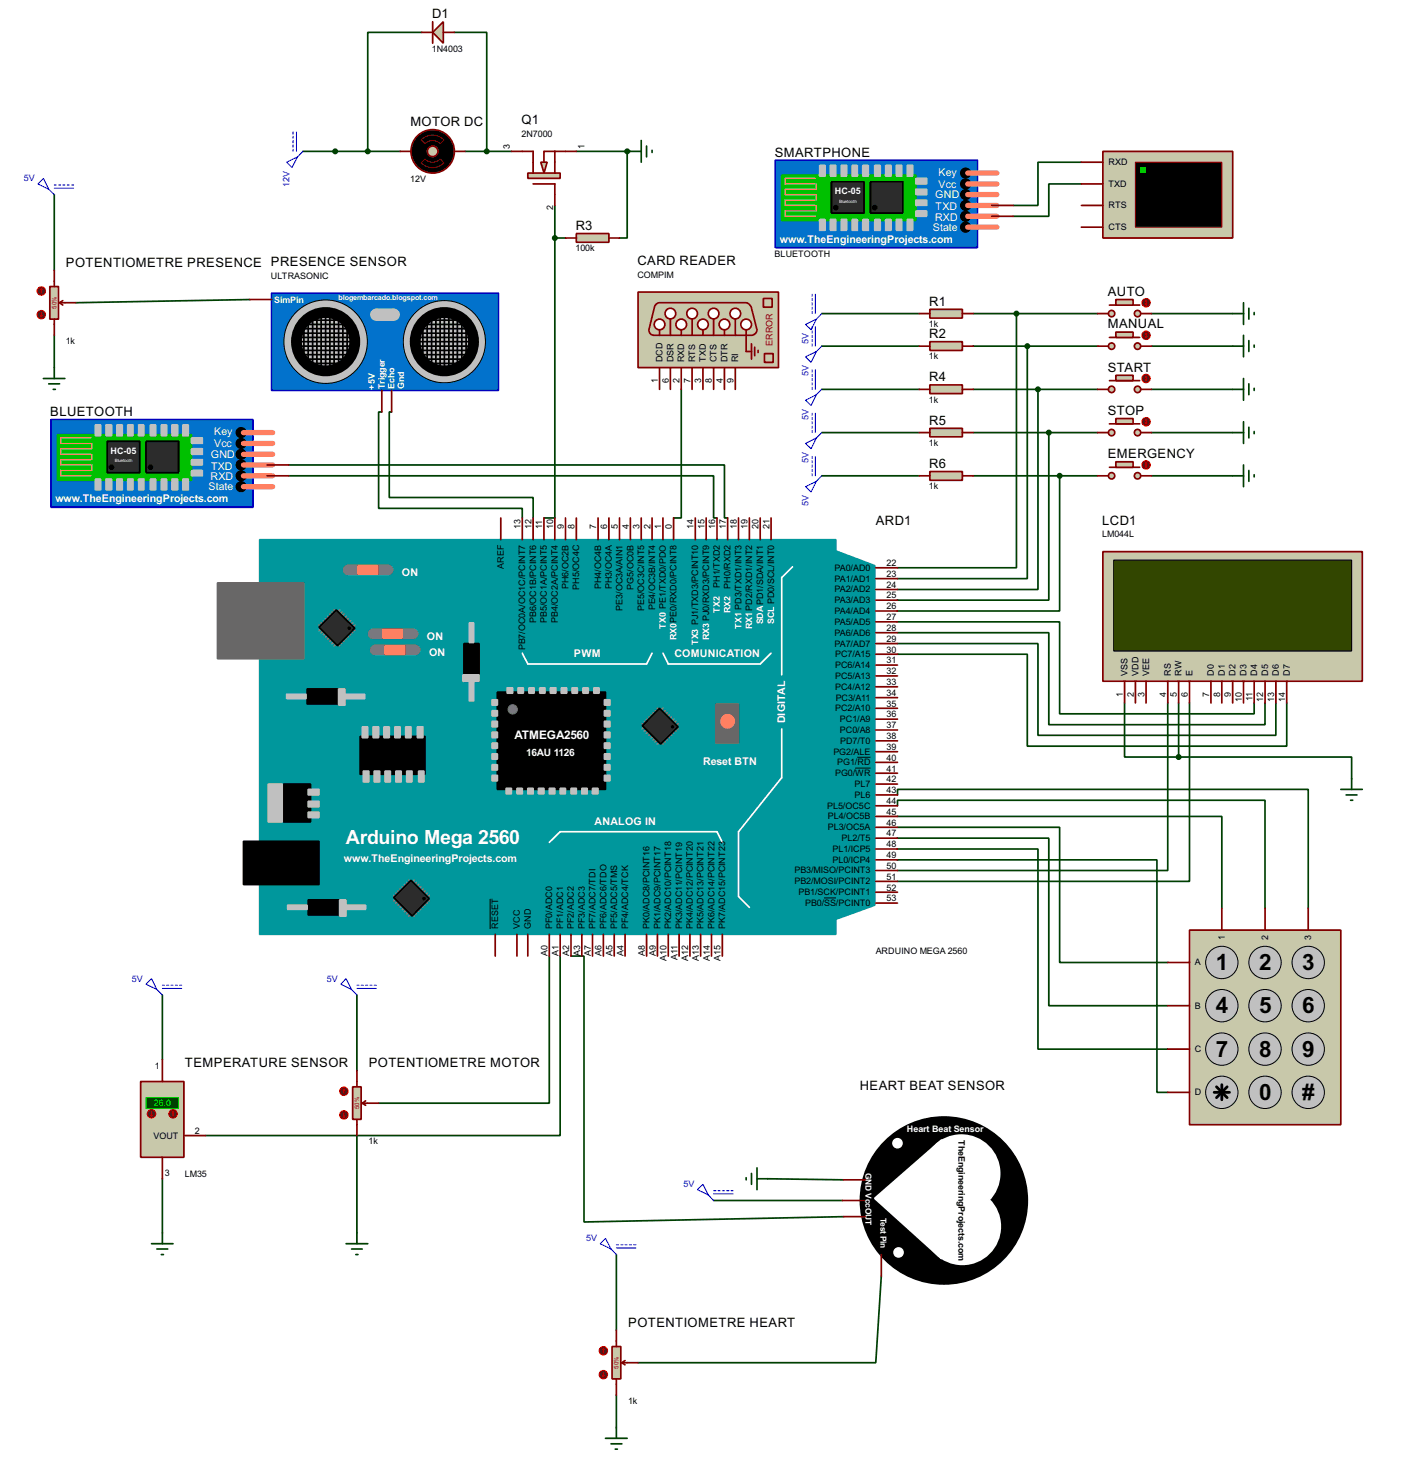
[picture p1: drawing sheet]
<svg xmlns="http://www.w3.org/2000/svg" width="333mm" height="343mm" viewBox="0 0 333 343" stroke-linecap="round" stroke-linejoin="round" font-family="sans-serif">
<defs><g id="words">
<g font-size="5.9">
<text x="285.7" y="227.9">1</text>
<text x="295.8" y="227.9">2</text>
<text x="306" y="227.9">3</text>
<text x="285.7" y="238">4</text>
<text x="295.8" y="238">5</text>
<text x="306" y="238">6</text>
<text x="285.7" y="248.2">7</text>
<text x="295.8" y="248.2">8</text>
<text x="306" y="248.2">9</text>
<text x="295.8" y="258.4">0</text>
<text x="306" y="258.4">#</text>
</g>
<text font-size="5.2" fill="#fff" x="81.3" y="198.2">Arduino Mega 2560</text>
<g font-size="3.4">
<text x="101.5" y="4.3">D1</text>
<text x="96.4" y="29.6">MOTOR DC</text>
<text x="122.6" y="29.2">Q1</text>
<text x="182" y="36.8">SMARTPHONE</text>
<text x="135.3" y="54">R3</text>
<text x="15.5" y="62.7">POTENTIOMETRE PRESENCE PRESENCE SENSOR</text>
<text x="149.8" y="62.2">CARD READER</text>
<text x="218.3" y="71.9">R1</text>
<text x="260.3" y="69.5">AUTO</text>
<text x="260.3" y="77.2">MANUAL</text>
<text x="218.3" y="79.5">R2</text>
<text x="218.3" y="89.6">R4</text>
<text x="260.3" y="87.4">START</text>
<text x="11.8" y="97.8">BLUETOOTH</text>
<text x="218.3" y="99.8">R5</text>
<text x="260.3" y="97.5">STOP</text>
<text x="260.3" y="107.7">EMERGENCY</text>
<text x="218.3" y="110">R6</text>
<text x="205.8" y="123.4">ARD1</text>
<text x="259" y="123.2">LCD1</text>
<text x="43.5" y="250.7">TEMPERATURE SENSOR</text>
<text x="86.7" y="250.7">POTENTIOMETRE MOTOR</text>
<text x="202" y="256">HEART BEAT SENSOR</text>
<text x="147.6" y="311.6">POTENTIOMETRE HEART</text>
</g>
<text font-size="3.1" fill="#fff" x="120.8" y="173.6">ATMEGA2560</text>
<g font-size="2.8" fill="#fff">
<text x="220.5" y="41.3">Key</text>
<text x="219.7" y="46.6">GND</text>
<text x="220.5" y="44.1">Vcc</text>
<text x="219.7" y="51.9">RXD</text>
<text x="219.8" y="49.4">TXD</text>
<text x="183.2" y="57">www.TheEngineeringProjects.com</text>
<text x="219.2" y="54.2">State</text>
<text x="49.5" y="107.6">GND</text>
<text x="50.3" y="102.2">Key</text>
<text x="50.3" y="105">Vcc</text>
<text x="49.5" y="112.9">RXD</text>
<text x="49.6" y="110.3">TXD</text>
<text x="13" y="117.9">www.TheEngineeringProjects.com</text>
<text x="49" y="115.1">State</text>
<text x="94.4" y="135.2">ON</text>
<text x="100.3" y="150.2">ON</text>
<text x="100.8" y="154">ON</text>
<text x="134.8" y="154.3">PWM</text>
<text x="158.4" y="154.3">COMUNICATION</text>
<text x="184.5" y="169.9" transform="rotate(-90 184.5 169.9)">DIGITAL</text>
<text x="165.2" y="179.7">Reset BTN</text>
<text x="139.7" y="193.7">ANALOG IN</text>
<text x="80.8" y="202.6">www.TheEngineeringProjects.com</text>
</g>
<text font-size="2.7" fill="#fff" x="123.6" y="177.6">16AU 1126</text>
<g font-size="2.4">
<text x="101.5" y="12.3">1N4003</text>
<text x="119.8" y="35" transform="rotate(-90 119.8 35)">3</text>
<text x="122.5" y="32.2">2N7000</text>
<text x="137.3" y="34.9" transform="rotate(-90 137.3 34.9)">1</text>
<text x="260.4" y="38.8">RXD</text>
<text x="96.4" y="42.9">12V</text>
<text x="260.4" y="43.9">TXD</text>
<text x="130" y="49.4" transform="rotate(-90 130 49.4)">2</text>
<text x="260.4" y="49">RTS</text>
<text x="135.2" y="59">100k</text>
<text x="260.4" y="54">CTS</text>
<text x="63.6" y="65.5">ULTRASONIC</text>
<text x="149.7" y="65.2">COMPIM</text>
<text x="182" y="60.3">BLUETOOTH</text>
<text x="218.3" y="76.8">1k</text>
<text x="15.5" y="80.8">1k</text>
<text x="155.7" y="85.1" transform="rotate(-90 155.7 85.1)">DCD</text>
<text x="158.2" y="85.1" transform="rotate(-90 158.2 85.1)">DSR</text>
<text x="160.8" y="85.1" transform="rotate(-90 160.8 85.1)">RXD</text>
<text x="163.3" y="85.1" transform="rotate(-90 163.3 85.1)">RTS</text>
<text x="165.9" y="85.1" transform="rotate(-90 165.9 85.1)">TXD</text>
<text x="168.4" y="85.1" transform="rotate(-90 168.4 85.1)">CTS</text>
<text x="170.9" y="85.1" transform="rotate(-90 170.9 85.1)">DTR</text>
<text x="173.5" y="85.1" transform="rotate(-90 173.5 85.1)">RI</text>
<text x="218.3" y="84.4">1k</text>
<text x="154.6" y="90.1" transform="rotate(-90 154.6 90.1)">1</text>
<text x="157.1" y="90.1" transform="rotate(-90 157.1 90.1)">6</text>
<text x="159.7" y="90" transform="rotate(-90 159.7 90)">2</text>
<text x="162.2" y="90.1" transform="rotate(-90 162.2 90.1)">7</text>
<text x="164.8" y="90.1" transform="rotate(-90 164.8 90.1)">3</text>
<text x="167.3" y="90.1" transform="rotate(-90 167.3 90.1)">8</text>
<text x="169.8" y="90.1" transform="rotate(-90 169.8 90.1)">4</text>
<text x="172.4" y="90" transform="rotate(-90 172.4 90)">9</text>
<text x="218.3" y="94.5">1k</text>
<text x="218.3" y="104.7">1k</text>
<text x="218.3" y="114.9">1k</text>
<text x="122.3" y="124.2" transform="rotate(-90 122.3 124.2)">13</text>
<text x="124.9" y="124.2" transform="rotate(-90 124.9 124.2)">12</text>
<text x="127.4" y="124.2" transform="rotate(-90 127.4 124.2)">11</text>
<text x="130" y="124.2" transform="rotate(-90 130 124.2)">10</text>
<text x="132.5" y="124.2" transform="rotate(-90 132.5 124.2)">9</text>
<text x="135" y="124.2" transform="rotate(-90 135 124.2)">8</text>
<text x="140.1" y="124.2" transform="rotate(-90 140.1 124.2)">7</text>
<text x="142.7" y="124.2" transform="rotate(-90 142.7 124.2)">6</text>
<text x="145.2" y="124.2" transform="rotate(-90 145.2 124.2)">5</text>
<text x="147.7" y="124.2" transform="rotate(-90 147.7 124.2)">4</text>
<text x="150.3" y="124.2" transform="rotate(-90 150.3 124.2)">3</text>
<text x="152.8" y="124.2" transform="rotate(-90 152.8 124.2)">2</text>
<text x="155.4" y="124.2" transform="rotate(-90 155.4 124.2)">1</text>
<text x="157.9" y="124.2" transform="rotate(-90 157.9 124.2)">0</text>
<text x="163" y="124.2" transform="rotate(-90 163 124.2)">14</text>
<text x="165.5" y="124.2" transform="rotate(-90 165.5 124.2)">15</text>
<text x="168.1" y="124.2" transform="rotate(-90 168.1 124.2)">16</text>
<text x="170.6" y="124.2" transform="rotate(-90 170.6 124.2)">17</text>
<text x="173.1" y="124.2" transform="rotate(-90 173.1 124.2)">18</text>
<text x="175.7" y="124.2" transform="rotate(-90 175.7 124.2)">19</text>
<text x="178.2" y="124.2" transform="rotate(-90 178.2 124.2)">20</text>
<text x="180.8" y="124.2" transform="rotate(-90 180.8 124.2)">21</text>
<text x="258.9" y="126.2">LM044L</text>
<text x="118.4" y="133.6" transform="rotate(-90 118.4 133.6)">AREF</text>
<text x="196.1" y="134.1">PA0/AD0</text>
<text x="196.1" y="136.6">PA1/AD1</text>
<text x="208.3" y="133">22</text>
<text x="208.3" y="135.5">23</text>
<text x="133.5" y="138.4" transform="rotate(-90 133.5 138.4)">PH6/OC2B</text>
<text x="136.1" y="138.5" transform="rotate(-90 136.1 138.5)">PH5/OC4C</text>
<text x="141.2" y="138.4" transform="rotate(-90 141.2 138.4)">PH4/OC4B</text>
<text x="143.8" y="138.4" transform="rotate(-90 143.8 138.4)">PH3/OC4A</text>
<text x="146.3" y="143.4" transform="rotate(-90 146.3 143.4)">PE3/OC3A/AIN1</text>
<text x="148.8" y="138.5" transform="rotate(-90 148.8 138.5)">PG5/OC0B</text>
<text x="151.3" y="143.5" transform="rotate(-90 151.3 143.5)">PE5/OC3C/INT5</text>
<text x="153.9" y="143.4" transform="rotate(-90 153.9 143.4)">PE4/OC3B/INT4</text>
<text x="169.2" y="138.1" transform="rotate(-90 169.2 138.1)">PH1/TXD2</text>
<text x="171.7" y="138.3" transform="rotate(-90 171.7 138.3)">PH0/RXD2</text>
<text x="196.1" y="139.2">PA2/AD2</text>
<text x="196.1" y="141.7">PA3/AD3</text>
<text x="208.3" y="138.1">24</text>
<text x="208.3" y="140.5">25</text>
<text x="208.3" y="143.1">26</text>
<text x="125.9" y="146.3" transform="rotate(-90 125.9 146.3)">PB6/OC1B/PCINT6</text>
<text x="128.5" y="146.3" transform="rotate(-90 128.5 146.3)">PB5/OC1A/PCINT5</text>
<text x="131.1" y="146.3" transform="rotate(-90 131.1 146.3)">PB4/OC2A/PCINT4</text>
<text x="196.1" y="144.2">PA4/AD4</text>
<text x="196.1" y="146.8">PA5/AD5</text>
<text x="196.1" y="149.3">PA6/AD6</text>
<text x="208.3" y="145.7">27</text>
<text x="208.3" y="148.2">28</text>
<text x="123.4" y="152.8" transform="rotate(-90 123.4 152.8)">PB7/OC0A/OC1C/PCINT7</text>
<text x="196.1" y="151.9">PA7/AD7</text>
<text x="196.2" y="154.4">PC7/A15</text>
<text x="208.3" y="150.8">29</text>
<text x="208.3" y="155.8">31</text>
<text x="208.3" y="153.3">30</text>
<text x="196.2" y="156.9">PC6/A14</text>
<text x="196.2" y="159.5">PC5/A13</text>
<text x="208.3" y="158.4">32</text>
<text x="208.3" y="160.9">33</text>
<text x="264.9" y="158.7" transform="rotate(-90 264.9 158.7)">VSS</text>
<text x="267.5" y="158.7" transform="rotate(-90 267.5 158.7)">VDD</text>
<text x="270" y="158.7" transform="rotate(-90 270 158.7)">VEE</text>
<text x="275.1" y="158.7" transform="rotate(-90 275.1 158.7)">RS</text>
<text x="277.6" y="158.7" transform="rotate(-90 277.6 158.7)">RW</text>
<text x="280.2" y="158.7" transform="rotate(-90 280.2 158.7)">E</text>
<text x="285.2" y="158.7" transform="rotate(-90 285.2 158.7)">D0</text>
<text x="287.8" y="158.7" transform="rotate(-90 287.8 158.7)">D1</text>
<text x="290.3" y="158.7" transform="rotate(-90 290.3 158.7)">D2</text>
<text x="292.9" y="158.7" transform="rotate(-90 292.9 158.7)">D3</text>
<text x="295.4" y="158.7" transform="rotate(-90 295.4 158.7)">D4</text>
<text x="297.9" y="158.7" transform="rotate(-90 297.9 158.7)">D5</text>
<text x="300.5" y="158.7" transform="rotate(-90 300.5 158.7)">D6</text>
<text x="303" y="158.7" transform="rotate(-90 303 158.7)">D7</text>
<text x="196.2" y="162">PC4/A12</text>
<text x="196.2" y="167.1">PC2/A10</text>
<text x="196.3" y="164.6">PC3/A11</text>
<text x="208.3" y="163.5">34</text>
<text x="208.3" y="166">35</text>
<text x="263.8" y="163.7" transform="rotate(-90 263.8 163.7)">1</text>
<text x="266.4" y="163.7" transform="rotate(-90 266.4 163.7)">2</text>
<text x="268.9" y="163.7" transform="rotate(-90 268.9 163.7)">3</text>
<text x="274" y="163.7" transform="rotate(-90 274 163.7)">4</text>
<text x="276.5" y="163.7" transform="rotate(-90 276.5 163.7)">5</text>
<text x="279.1" y="163.7" transform="rotate(-90 279.1 163.7)">6</text>
<text x="284.1" y="163.7" transform="rotate(-90 284.1 163.7)">7</text>
<text x="286.7" y="163.7" transform="rotate(-90 286.7 163.7)">8</text>
<text x="289.2" y="163.7" transform="rotate(-90 289.2 163.7)">9</text>
<text x="291.8" y="164.9" transform="rotate(-90 291.8 164.9)">10</text>
<text x="294.2" y="164.7" transform="rotate(-90 294.2 164.7)">11</text>
<text x="296.8" y="164.9" transform="rotate(-90 296.8 164.9)">12</text>
<text x="299.4" y="164.8" transform="rotate(-90 299.4 164.8)">13</text>
<text x="301.9" y="164.9" transform="rotate(-90 301.9 164.9)">14</text>
<text x="197.3" y="169.6">PC1/A9</text>
<text x="197.3" y="172.2">PC0/A8</text>
<text x="208.3" y="168.5">36</text>
<text x="208.3" y="171.1">37</text>
<text x="208.3" y="173.6">38</text>
<text x="195.8" y="177.3">PG2/ALE</text>
<text x="196.7" y="179.8">PG1/RD</text>
<text x="197.4" y="174.7">PD7/T0</text>
<text x="208.3" y="176.2">39</text>
<text x="208.3" y="178.7">40</text>
<text x="196.2" y="182.3">PG0/WR</text>
<text x="200.8" y="184.9">PL7</text>
<text x="208.3" y="181.2">41</text>
<text x="208.3" y="183.8">42</text>
<text x="194.3" y="190">PL</text>
<text x="196.9" y="190">5/OC5C</text>
<text x="200.8" y="187.4">PL6</text>
<text x="208.3" y="186.3">43</text>
<text x="208.3" y="188.9">44</text>
<text x="208.3" y="191.4">45</text>
<text x="194.5" y="192.5">PL</text>
<text x="194.5" y="195">PL</text>
<text x="197.1" y="192.5">4/OC5B</text>
<text x="197.1" y="195">3/OC5A</text>
<text x="197.7" y="197.6">PL2/T5</text>
<text x="208.3" y="193.9">46</text>
<text x="208.3" y="196.5">47</text>
<text x="195.6" y="200.1">P</text>
<text x="195.6" y="202.7">P</text>
<text x="197" y="200.1">L1/ICP5</text>
<text x="197" y="202.7">L0/ICP4</text>
<text x="208.3" y="199">48</text>
<text x="208.3" y="201.6">49</text>
<text x="186.6" y="205.2">PB3/MISO</text>
<text x="186.6" y="207.7">PB2/MOSI</text>
<text x="196.4" y="205.2">/</text>
<text x="196.4" y="207.7">/</text>
<text x="197" y="205.2">PCINT3</text>
<text x="197" y="207.7">PCINT2</text>
<text x="208.3" y="204.1">50</text>
<text x="208.3" y="206.6">51</text>
<text x="208.3" y="209.2">52</text>
<text x="187.6" y="210.3">PB1/SCK</text>
<text x="189.1" y="212.8">PB0/SS</text>
<text x="196.4" y="210.3">/</text>
<text x="196.4" y="212.8">/</text>
<text x="197" y="210.3">PCINT1</text>
<text x="197" y="212.8">PCINT0</text>
<text x="208.3" y="211.7">53</text>
<text x="117.1" y="218.2" transform="rotate(-90 117.1 218.2)">RESET</text>
<text x="122.2" y="218.2" transform="rotate(-90 122.2 218.2)">VCC</text>
<text x="124.7" y="218.2" transform="rotate(-90 124.7 218.2)">GND</text>
<text x="129.8" y="218.2" transform="rotate(-90 129.8 218.2)">PF0/ADC0</text>
<text x="132.3" y="218.2" transform="rotate(-90 132.3 218.2)">PF1/ADC1</text>
<text x="134.9" y="218.2" transform="rotate(-90 134.9 218.2)">PF2/ADC2</text>
<text x="137.4" y="218.2" transform="rotate(-90 137.4 218.2)">PF3/ADC3</text>
<text x="139.9" y="218.2" transform="rotate(-90 139.9 218.2)">PF7/ADC7/TDI</text>
<text x="142.5" y="218.2" transform="rotate(-90 142.5 218.2)">PF6/ADC6/TDO</text>
<text x="145" y="218.2" transform="rotate(-90 145 218.2)">PF5/ADC5/TMS</text>
<text x="147.6" y="218.2" transform="rotate(-90 147.6 218.2)">PF4/ADC4/TCK</text>
<text x="152.6" y="218.2" transform="rotate(-90 152.6 218.2)">PK0/ADC8/PCINT16</text>
<text x="155.2" y="218.2" transform="rotate(-90 155.2 218.2)">PK1/ADC9/PCINT17</text>
<text x="157.7" y="218.2" transform="rotate(-90 157.7 218.2)">PK2/ADC10/PCINT18</text>
<text x="160.3" y="218.2" transform="rotate(-90 160.3 218.2)">PK3/ADC11/PCINT19</text>
<text x="162.8" y="218.2" transform="rotate(-90 162.8 218.2)">PK4/ADC12/PCINT20</text>
<text x="165.3" y="218.2" transform="rotate(-90 165.3 218.2)">PK5/ADC13/PCINT21</text>
<text x="167.9" y="218.2" transform="rotate(-90 167.9 218.2)">PK6/ADC14/PCINT22</text>
<text x="170.4" y="218.2" transform="rotate(-90 170.4 218.2)">PK7/ADC15/PCINT23</text>
<text x="287.8" y="220.8" transform="rotate(-90 287.8 220.8)">1</text>
<text x="297.9" y="220.9" transform="rotate(-90 297.9 220.9)">2</text>
<text x="308.1" y="220.8" transform="rotate(-90 308.1 220.8)">3</text>
<text x="128.7" y="224.5" transform="rotate(-90 128.7 224.5)">A0</text>
<text x="131.2" y="224.5" transform="rotate(-90 131.2 224.5)">A1</text>
<text x="133.8" y="224.5" transform="rotate(-90 133.8 224.5)">A2</text>
<text x="136.3" y="224.5" transform="rotate(-90 136.3 224.5)">A3</text>
<text x="138.8" y="224.5" transform="rotate(-90 138.8 224.5)">A7</text>
<text x="141.4" y="224.5" transform="rotate(-90 141.4 224.5)">A6</text>
<text x="143.9" y="224.5" transform="rotate(-90 143.9 224.5)">A5</text>
<text x="146.5" y="224.5" transform="rotate(-90 146.5 224.5)">A4</text>
<text x="151.5" y="224.5" transform="rotate(-90 151.5 224.5)">A8</text>
<text x="154.1" y="224.5" transform="rotate(-90 154.1 224.5)">A9</text>
<text x="156.6" y="225.7" transform="rotate(-90 156.6 225.7)">A10</text>
<text x="159.2" y="225.5" transform="rotate(-90 159.2 225.5)">A11</text>
<text x="161.7" y="225.7" transform="rotate(-90 161.7 225.7)">A12</text>
<text x="164.2" y="225.7" transform="rotate(-90 164.2 225.7)">A13</text>
<text x="166.8" y="225.7" transform="rotate(-90 166.8 225.7)">A14</text>
<text x="169.3" y="225.7" transform="rotate(-90 169.3 225.7)">A15</text>
<text x="205.7" y="224.1">ARDUINO MEGA 2560</text>
<text x="280.7" y="226.8">A</text>
<text x="280.7" y="236.9">B</text>
<text x="36.4" y="251.1">1</text>
<text x="280.7" y="247.1">C</text>
<text x="280.7" y="257.3">D</text>
<text x="36" y="267.4">VOUT</text>
<text x="45.8" y="266.3">2</text>
<text x="86.6" y="268.8">1k</text>
<text x="225.2" y="267.7" transform="rotate(90 225.2 267.7)">TheEngineeringProjects.com</text>
<text x="38.8" y="276.2">3</text>
<text x="43.4" y="276.4">LM35</text>
<text x="147.6" y="329.8">1k</text>
</g>
<g font-size="2.4" fill="#0000c0">
<text x="5.6" y="42.6">5V</text>
<text x="68.1" y="43.9" transform="rotate(-90 68.1 43.9)">12V</text>
<text x="190" y="80.8" transform="rotate(-90 190 80.8)">5V</text>
<text x="190" y="88.4" transform="rotate(-90 190 88.4)">5V</text>
<text x="190" y="98.5" transform="rotate(-90 190 98.5)">5V</text>
<text x="190" y="108.7" transform="rotate(-90 190 108.7)">5V</text>
<text x="190" y="118.9" transform="rotate(-90 190 118.9)">5V</text>
<text x="31" y="230.6">5V</text>
<text x="76.8" y="230.6">5V</text>
<text x="160.6" y="278.9">5V</text>
<text x="137.7" y="291.6">5V</text>
</g>
<g font-size="2.4" fill="#fff">
<text x="196.1" y="45.7">HC-05</text>
<text x="64.4" y="71.1">SimPin</text>
<text x="88.1" y="91.5" transform="rotate(-90 88.1 91.5)">+5V</text>
<text x="90.4" y="91.4" transform="rotate(-90 90.4 91.4)">Trigger</text>
<text x="92.7" y="91.4" transform="rotate(-90 92.7 91.4)">Echo</text>
<text x="95" y="91.4" transform="rotate(-90 95 91.4)">Gnd</text>
<text x="26" y="106.6">HC-05</text>
<text x="169.2" y="143.9" transform="rotate(-90 169.2 143.9)">TX2</text>
<text x="156.5" y="147.7" transform="rotate(-90 156.5 147.7)">TX0 PE1/TXD0/PDO</text>
<text x="171.7" y="144" transform="rotate(-90 171.7 144)">RX2</text>
<text x="174.2" y="147.7" transform="rotate(-90 174.2 147.7)">TX1 PD3/TXD1/INT3</text>
<text x="176.8" y="147.8" transform="rotate(-90 176.8 147.8)">RX1PD2/RXD1/INT2</text>
<text x="179.3" y="146.7" transform="rotate(-90 179.3 146.7)">SDAPD1/SDA/INT1</text>
<text x="181.9" y="146.6" transform="rotate(-90 181.9 146.6)">SCL PD0/SCL/INT0</text>
<text x="159" y="150.4" transform="rotate(-90 159 150.4)">RX0PE0/RXD0/PCINT8</text>
<text x="164.1" y="151.5" transform="rotate(-90 164.1 151.5)">TX3 PJ1/TXD3/PCINT10</text>
<text x="166.6" y="150.4" transform="rotate(-90 166.6 150.4)">RX3PJ0/RXD3/PCINT9</text>
<text x="213.1" y="265.9">Heart Beat Sensor</text>
</g>
<text font-size="2.4" fill="#800000" x="181.5" y="81.3" transform="rotate(-90 181.5 81.3)">ERROR</text>
<text font-size="2.4" fill="#0f0" x="36.2" y="259.8">26.0</text>
<g font-size="2.2" fill="#fff">
<text x="203.4" y="275.5" transform="rotate(90 203.4 275.5)">GND VccOUT</text>
<text x="206.9" y="286" transform="rotate(90 206.9 286)">Test Pin</text>
</g>
<text font-size="1.9" fill="#fff" x="79.6" y="70.5">blogembarcado.blogspot.com</text>
<g font-size="1.6" fill="#c00000">
<text x="13.3" y="72.5" transform="rotate(-90 13.3 72.5)">50%</text>
<text x="84.4" y="260.5" transform="rotate(-90 84.4 260.5)">50%</text>
<text x="145.3" y="321.5" transform="rotate(-90 145.3 321.5)">50%</text>
</g>
<g font-size="1.2" fill="#fff">
<text x="197.1" y="47.6">Bluetooth</text>
<text x="27" y="108.6">Bluetooth</text>
</g>
</g></defs>
<g fill="none" stroke="#004000" stroke-width=".4">
<path d="M99.1 7.6h-12.7v28M106.7 7.6h7.7v28M71.2 35.6h22.8M109.3 35.6h10.9M135.4 35.6h12.7M147.4 35.6v20.3h-1.8M254.1 38.1h-10.2v10.2h-5.8M12.8 45.7v17.8M130.4 55.9v65.8h-2.6M130.4 55.9h2.5M130.4 48.3v7.6M254.1 43.2h-7.7v7.6h-8.3"/>
<path d="M12.8 78.8v7.6M58.7 70.4l-40.9 .7M193.1 73.7h22.9M228.7 73.7h29.2M238.8 73.7v59.7h-27.9M270.6 73.7h19M89.7 96.8h-.7v22.6h33.7v2.3M92 96.8h-.5v20.1h33.8v4.8M160.1 91.5v30.2h-1.8M193.1 81.3h22.9M193.1 91.5h22.9M228.7 81.3h29.2"/>
<path d="M228.7 91.5h29.2M241.4 81.3v54.6h-30.5M243.9 91.5v47h-33M270.6 81.3h19M270.6 91.5h19M67.9 109.2h102.3v12.5h.8M67.9 111.8h99.8v9.9h.8M193.1 101.6h22.9M193.1 111.8h22.9M228.7 101.6h29.2M228.7 111.8h29.2M246.4 101.6v39.4h-35.5"/>
<path d="M249 111.8v31.7h-38.1M270.6 101.6h19M270.6 111.8h19M210.9 146.1h38.1v21.6h45.7v-2.6M210.9 148.6h35.5v21.6h50.8v-5.1M210.9 151.2h33v21.5h55.9v-7.6M210.9 153.7h30.5v21.6h60.9v-10.2M264.2 165.1v12.7h12.7M274.4 165.1v39.4h-63.5M276.9 177.8h40.7v5.1M276.9 165.1v12.7M279.5 165.1v41.9h-68.6"/>
<path d="M210.9 191.8h76.2v21.6M210.9 189.3v-1.3h86.3v25.4M210.9 186.7v-1.3h96.5v28M210.9 194.3h38.1v31.8h25.4M210.9 196.9h35.5v39.3h28M210.9 199.4h33v47h30.5M210.9 202h60.9v54.6h2.6M38.2 233.7v15.2M83.9 233.7v17.8M129.1 224.6v34.5h-40.1M131.6 224.6v42.1h-83.3M134.2 224.6h3v62.4l61-1.2"/>
<path d="M38.2 276.9v12.7M83.9 266.7v22.9M180.4 276.9l17.8 .2M144.8 294.7v17.7M167.7 282h30.2M207.1 299.7l-1.3 20.4h-55.9M144.8 327.7v7.6"/>
</g>
<g fill="#c8c8aa" stroke="#800000" stroke-width=".4">
<circle cx="267.2" cy="73.7" r=".75"/>
<circle cx="261.1" cy="73.7" r=".75"/>
</g>
<path d="M260.7 71.7h7.1" fill="none" stroke="#800000" stroke-width=".4"/>
<path d="M262.2 70.4h4v1.3h-4z" fill="#c8c8aa" stroke="#800000" stroke-width=".4"/>
<path d="M257.9 73.7h2.5M268 73.7h2.6" fill="none" stroke="#800000" stroke-width=".4"/>
<circle cx="269.2" cy="71.1" r="1" fill="#400000" stroke="#f00" stroke-width=".23"/>
<path d="M269 71.4l.3 .3M269.3 70.6v1.1M269.3 70.6l-.3 .3M269.3 70.6l.2 .3M269.5 71.4l-.2 .3" fill="none" stroke="#f00" stroke-width=".23"/>
<path d="M63.8 68.9h53.3v22.8h-53.3z" fill="#0272cc" stroke="#0000c0" stroke-width=".4"/>
<g fill="#c0c0c0" stroke="#000" stroke-width=".23">
<circle cx="104.4" cy="80.3" r="9.7"/>
<circle cx="76.5" cy="80.3" r="9.8"/>
</g>
<g fill="#c0c0c0" stroke="#000" stroke-width="2.6">
<circle cx="104.4" cy="80.3" r="6.9"/>
<circle cx="76.5" cy="80.3" r="6.9"/>
</g>
<g fill="none" stroke="#000" stroke-width=".4">
<path d="M69.9 79.3h12.7M69.9 78.3h12.5M70.4 77.2h11.7M70.4 76.2h10.9M71.4 77v6.6M71.7 75.2h8.6M72.4 75.5v9.4M73.5 75.2v10.4M74.5 74.4v11.7M75.5 74.4v12M76.5 74.4v12.5M77.5 74.4v12.5"/>
<path d="M78.5 73.9v12.7M79.6 75v11.6M80.6 76.2v9.7M81.6 77.2v6.6M97.8 78.3h12.2M98.4 79.3h12.4M98.6 77.2h11.4M98.6 76.2h10.4M99.4 77v5.8M100.1 75.2h8.2M100.4 75.5v9.4M101.4 75v10.6"/>
<path d="M102.4 74.2v11.9M103.4 74.2v12.2M104.4 74.2v12.2M105.5 74.2v12.2M106.5 74.4v11.7M107.5 75v10.6M108.5 76.2v8.7M109.5 76.7v7.1M69.4 81.3h13M69.9 82.3h12.2M70.2 80.3h12.2M70.4 83.3h11.4"/>
<path d="M70.7 84.4h10.9M70.7 85.4h10.4M98.4 80.3h12.7M98.4 81.3h12.4M98.6 82.3h11.7M99.1 83.3h11.4M99.6 84.4h9.7M100.4 85.4h7.6"/>
</g>
<g fill="#c0c0c0" stroke="#c0c0c0" stroke-width=".4">
<circle cx="88.4" cy="73.9" r="1.25"/>
<circle cx="92.5" cy="73.9" r="1.25"/>
</g>
<path d="M88.4 72.7h4.1v2.5h-4.1z" fill="#c0c0c0" stroke="#c0c0c0" stroke-width=".4"/>
<path d="M58.7 70.4h5.1M89.7 91.7v5.1M92 91.7v5.1" fill="none" stroke="#800000" stroke-width=".4"/>
<path d="M149.9 68.6h33v17.8h-33z" fill="#c8c8aa" stroke="#800000" stroke-width=".4"/>
<path d="M154.2 71.4l.8-.3h20.3a1.64 1.64 0 0 1 1.3 1.3l1.3 5.1a1.38 1.38 0 0 1-1.3 1.3h-22.9a1.19 1.19 0 0 1-1.2-1.3l1.3-5.4z" fill-rule="evenodd" fill="#c8c8aa" stroke="#800000" stroke-width=".4"/>
<g fill="#feffff" stroke="#800000" stroke-width=".4">
<circle cx="154.9" cy="76.2" r="1.25"/>
<circle cx="157.5" cy="73.7" r="1.25"/>
<circle cx="160" cy="76.2" r="1.25"/>
<circle cx="162.6" cy="73.7" r="1.25"/>
<circle cx="165.1" cy="76.2" r="1.25"/>
<circle cx="167.6" cy="73.7" r="1.25"/>
<circle cx="170.2" cy="76.2" r="1.25"/>
<circle cx="172.7" cy="73.7" r="1.25"/>
<circle cx="175.3" cy="76.2" r="1.25"/>
</g>
<path d="M155 77.5v1.3M157.5 75v3.8M160.1 77.5v1.3M162.6 75v3.8M165.2 77.5v1.3M167.7 75v3.8M170.2 77.5v1.3M172.8 75v3.8M175.3 77.5v5.1h1.3M176.6 80.8v3.6M177.3 81.6v2M178.1 82.3v.5" fill="none" stroke="#800000" stroke-width=".4"/>
<g fill="#c8c8aa" stroke="#800000" stroke-width=".4">
<path d="M179.4 70.1h2v2.1h-2z"/>
<path d="M179.6 83.1h2.1v2h-2.1z"/>
</g>
<path d="M155 86.4v5.1M157.5 86.4v5.1M160.1 86.4v5.1M162.6 86.4v5.1M165.2 86.4v5.1M167.7 86.4v5.1M170.2 86.4v5.1M172.8 86.4v5.1" fill="none" stroke="#800000" stroke-width=".4"/>
<path d="M189.3 76.2l2.5-1.2-1.2 2.5zM190.8 69.1v.5M190.8 70.1v.5M190.8 71.1v.6M190.8 72.2v.5M190.8 73.2v.5M191.6 69.1v4.6M193.1 73.7l-1.3 1.3" fill="none" stroke="#0000c0" stroke-width=".23"/>
<path d="M218.5 72.7h7.6v2h-7.6z" fill="#c8c8aa" stroke="#800000" stroke-width=".4"/>
<path d="M216 73.7h2.5M226.1 73.7h2.6" fill="none" stroke="#800000" stroke-width=".4"/>
<path d="M289.6 73.7h2.6M292.2 71.1v5.1M293.4 72.4v2.6M294.7 73.4v.5" fill="none" stroke="#004000" stroke-width=".4"/>
<g fill="#c8c8aa" stroke="#800000" stroke-width=".4">
<circle cx="267.2" cy="81.3" r=".75"/>
<circle cx="261.1" cy="81.3" r=".75"/>
</g>
<path d="M260.7 79.3h7.1" fill="none" stroke="#800000" stroke-width=".4"/>
<path d="M262.2 78h4v1.3h-4z" fill="#c8c8aa" stroke="#800000" stroke-width=".4"/>
<path d="M257.9 81.3h2.5M268 81.3h2.6" fill="none" stroke="#800000" stroke-width=".4"/>
<circle cx="269.2" cy="78.8" r="1" fill="#400000" stroke="#f00" stroke-width=".23"/>
<path d="M269 79l.3 .3M269.3 78.3v1M269.3 78.3l-.3 .2M269.3 78.3l.2 .2M269.5 79l-.2 .3" fill="none" stroke="#f00" stroke-width=".23"/>
<path d="M190.8 76.7v.5M190.8 77.7v.6M190.8 78.8v.5M190.8 79.8v.5M191.6 76.7v4.6M189.3 83.8l2.5-1.2-1.2 2.5zM190.8 80.8v.5M193.1 81.3l-1.3 1.3" fill="none" stroke="#0000c0" stroke-width=".23"/>
<path d="M218.5 80.3h7.6v2h-7.6z" fill="#c8c8aa" stroke="#800000" stroke-width=".4"/>
<path d="M216 81.3h2.5M226.1 81.3h2.6" fill="none" stroke="#800000" stroke-width=".4"/>
<path d="M292.2 78.8v5M289.6 81.3h2.6M293.4 80v2.6M294.7 81.1v.5" fill="none" stroke="#004000" stroke-width=".4"/>
<circle cx="101.6" cy="35.6" r="5.1" fill="#000" stroke="#800000" stroke-width=".4"/>
<path d="M99 38.3l.9-.9a2.53 2.53 0 0 0 3.6 0l.8 .9a3.7 3.7 0 0 1-5.3 0zM99 32.9a3.7 3.7 0 0 1 5.3 0l-.8 .9a2.54 2.54 0 0 0-3.6 0z" fill="none" stroke="#800000" stroke-width=".23"/>
<circle cx="101.6" cy="35.6" r="1.25" fill="#c8c8aa" stroke="#800000" stroke-width=".4"/>
<path d="M94 35.6h2.6M106.7 35.6h2.6" fill="none" stroke="#800000" stroke-width=".4"/>
<path d="M135.4 54.9h7.7v2h-7.7z" fill="#c8c8aa" stroke="#800000" stroke-width=".4"/>
<path d="M132.9 55.9h2.5M143.1 55.9h2.5" fill="none" stroke="#800000" stroke-width=".4"/>
<path d="M127.1 38.1h1.5l-.8 2.6z" fill="#c8c8aa" stroke="#800000" stroke-width=".4"/>
<path d="M124 40.7h7.6v1.2h-7.6z" fill="#c8c8aa" stroke="#800000" stroke-width=".4"/>
<path d="M120.2 35.6h5.1v5.1M130.4 35.6v5.1M135.4 35.6h-7.6v2.5M125.3 43.2h5.1v5.1" fill="none" stroke="#800000" stroke-width=".4"/>
<path d="M104.2 5.1v5.1l-2.5-2.6z" fill="#c8c8aa" stroke="#800000" stroke-width=".4"/>
<path d="M99.1 7.6h2.6M101.7 5.1v5.1M104.2 7.6h2.5" fill="none" stroke="#800000" stroke-width=".4"/>
<g fill="none" stroke="#0000c0" stroke-width=".23">
<path d="M67.4 38.1l2.5-1.2-1.3 2.5zM68.9 31v.5M68.9 32v.5M68.9 33v.6M68.9 34.1v.5M68.9 35.1v.5M69.7 31v4.6M71.2 35.6l-1.3 1.3M81.3 229.9l1.3 2.5-2.5-1.2zM82.6 232.4l1.3 1.3M83.9 231.4h.5M83.9 232.2h4.5"/>
<path d="M84.9 231.4h.5M85.9 231.4h.5M86.9 231.4h.5M87.9 231.4h.5"/>
</g>
<path d="M148.1 35.6h2.6M150.7 33v5.1M151.9 34.3v2.6M153.2 35.3v.5M81.3 292.1h5.1M82.6 293.4h2.5M83.6 294.7h.5M83.9 289.6v2.5" fill="none" stroke="#004000" stroke-width=".4"/>
<path d="M259.1 129.6h61v30.4h-61z" fill="#c8c8aa" stroke="#800000" stroke-width=".4"/>
<path d="M261.7 131.6h55.9v21.3h-55.9z" fill="#324600" stroke="#000" stroke-width=".25"/>
<g fill="none" stroke="#800000" stroke-width=".4">
<path d="M264.2 160v5.1M266.8 160v5.1M269.3 160v5.1M274.4 160v5.1M276.9 160v5.1M279.5 160v5.1M284.5 160v5.1M287.1 160v5.1M289.6 160v5.1M292.2 160v5.1M294.7 160v5.1M297.2 160v5.1"/>
<path d="M299.8 160v5.1M302.3 160v5.1"/>
</g>
<g fill="#004000" stroke="#004000" stroke-width=".4">
<circle cx="241.3" cy="81.3" r=".5"/>
<circle cx="238.8" cy="73.7" r=".5"/>
<circle cx="78.7" cy="35.6" r=".5"/>
<circle cx="114.3" cy="35.6" r=".5"/>
<circle cx="130.3" cy="55.9" r=".5"/>
</g>
<path d="M189.3 94l2.5-1.3-1.2 2.6zM190.8 86.9v.5M190.8 87.9v.5M190.8 88.9v.5M190.8 89.9v.5M190.8 91v.5M191.6 86.9v4.6M193.1 91.5l-1.3 1.2" fill="none" stroke="#0000c0" stroke-width=".23"/>
<path d="M218.5 90.4h7.6v2.1h-7.6z" fill="#c8c8aa" stroke="#800000" stroke-width=".4"/>
<path d="M216 91.5h2.5M226.1 91.5h2.6" fill="none" stroke="#800000" stroke-width=".4"/>
<path d="M289.6 91.5h2.6M292.2 88.9v5.1M293.4 90.2v2.5M294.7 91.2v.5" fill="none" stroke="#004000" stroke-width=".4"/>
<g fill="#c8c8aa" stroke="#800000" stroke-width=".4">
<circle cx="267.2" cy="91.5" r=".75"/>
<circle cx="261.1" cy="91.5" r=".75"/>
</g>
<path d="M260.7 89.4h7.1" fill="none" stroke="#800000" stroke-width=".4"/>
<path d="M262.2 88.2h4v1.2h-4z" fill="#c8c8aa" stroke="#800000" stroke-width=".4"/>
<path d="M257.9 91.5h2.5M268 91.5h2.6" fill="none" stroke="#800000" stroke-width=".4"/>
<circle cx="269.2" cy="88.9" r="1" fill="#400000" stroke="#f00" stroke-width=".23"/>
<path d="M269 89.2l.3 .2M269.3 88.4v1M269.3 88.4l-.3 .3M269.3 88.4l.2 .3M269.5 89.2l-.2 .2" fill="none" stroke="#f00" stroke-width=".23"/>
<path d="M190.8 97.1v.5M190.8 98.1v.5M190.8 99.1v.5M191.6 97.1v4.5M189.3 104.2l2.5-1.3-1.2 2.5zM190.8 100.1v.5M190.8 101.1v.5M193.1 101.6l-1.3 1.3" fill="none" stroke="#0000c0" stroke-width=".23"/>
<path d="M218.5 100.6h7.6v2h-7.6z" fill="#c8c8aa" stroke="#800000" stroke-width=".4"/>
<path d="M216 101.6h2.5M226.1 101.6h2.6" fill="none" stroke="#800000" stroke-width=".4"/>
<path d="M292.2 99.1v5.1M289.6 101.6h2.6M293.4 100.4v2.5M294.7 101.4v.5" fill="none" stroke="#004000" stroke-width=".4"/>
<g fill="#c8c8aa" stroke="#800000" stroke-width=".4">
<circle cx="267.2" cy="101.6" r=".75"/>
<circle cx="261.1" cy="101.6" r=".75"/>
</g>
<path d="M260.7 99.6h7.1" fill="none" stroke="#800000" stroke-width=".4"/>
<path d="M262.2 98.3h4v1.3h-4z" fill="#c8c8aa" stroke="#800000" stroke-width=".4"/>
<path d="M257.9 101.6h2.5M268 101.6h2.6" fill="none" stroke="#800000" stroke-width=".4"/>
<circle cx="269.2" cy="99.1" r="1" fill="#400000" stroke="#f00" stroke-width=".23"/>
<path d="M269 99.3l.3 .3M269.3 98.6v1M269.3 98.6l-.3 .2M269.3 98.6l.2 .2M269.5 99.3l-.2 .3" fill="none" stroke="#f00" stroke-width=".23"/>
<path d="M189.3 114.3l2.5-1.2-1.2 2.5zM190.8 107.2v.5M190.8 108.2v.5M190.8 109.2v.6M190.8 110.3v.5M190.8 111.3v.5M191.6 107.2v4.6M193.1 111.8l-1.3 1.3" fill="none" stroke="#0000c0" stroke-width=".23"/>
<path d="M218.5 110.8h7.6v2h-7.6z" fill="#c8c8aa" stroke="#800000" stroke-width=".4"/>
<path d="M216 111.8h2.5M226.1 111.8h2.6" fill="none" stroke="#800000" stroke-width=".4"/>
<path d="M289.6 111.8h2.6M292.2 109.2v5.1M293.4 110.5v2.6M294.7 111.5v.5" fill="none" stroke="#004000" stroke-width=".4"/>
<g fill="#c8c8aa" stroke="#800000" stroke-width=".4">
<circle cx="267.2" cy="111.8" r=".75"/>
<circle cx="261.1" cy="111.8" r=".75"/>
</g>
<path d="M260.7 109.8h7.1" fill="none" stroke="#800000" stroke-width=".4"/>
<path d="M262.2 108.5h4v1.3h-4z" fill="#c8c8aa" stroke="#800000" stroke-width=".4"/>
<path d="M257.9 111.8h2.5M268 111.8h2.6" fill="none" stroke="#800000" stroke-width=".4"/>
<circle cx="269.2" cy="109.2" r="1" fill="#400000" stroke="#f00" stroke-width=".23"/>
<path d="M269 109.5l.3 .3M269.3 108.7v1.1M269.3 108.7l-.3 .3M269.3 108.7l.2 .3M269.5 109.5l-.2 .3" fill="none" stroke="#f00" stroke-width=".23"/>
<path d="M61 126.8h135.4v92.7h-135.4z" fill="#00979c" stroke="#00979c" stroke-width=".4"/>
<g fill="#686767" stroke="#686767" stroke-width=".4">
<path d="M51.1 136.9h20.3v17.8h-20.3z"/>
<path d="M168.2 165.4h5.3v9.1h-5.3z"/>
</g>
<path d="M109 151.2h3.6v8.8h-3.6zM72.2 161.8h8.9v3.6h-8.9zM84.6 173h15.3v8.9h-15.3zM116.9 162.6h25.4v22.8h-25.4zM57.2 197.6h17.8v10.2h-17.8zM66.6 184.2h6.4v8.9h-6.4zM72.4 211.4h8.9v3.5h-8.9z" fill="#000" stroke="#000" stroke-width=".4"/>
<path d="M186.2 133.1l-2.5 2.6v22.8M122.7 153.4l1.3 2.6h27.9l1.3-2.6M155.8 153.4l1.2 2.6h21.6l2.6-2.6M183.7 171.2v11.5l-10.2 12.7v15.2l2.6 2.5M129.1 197.9l2.5-2.5h36.9l1.2 2.5" fill="none" stroke="#fff" stroke-width=".4"/>
<path d="M196.1 129.3l9.4 3.6v79.7l-9.1 3.3z" fill-rule="evenodd" fill="#00979c" stroke="#00979c" stroke-width=".4"/>
<g fill="#c0c0c0" stroke="#c0c0c0" stroke-width=".4">
<path d="M118.9 185.2h1.3v1.3h-1.3z"/>
<path d="M121.5 185.2h1.2v1.3h-1.2z"/>
<path d="M124 185.2h1.3v1.3h-1.3z"/>
<path d="M126.5 185.2h1.3v1.3h-1.3z"/>
<path d="M129.1 185.2h1.3v1.3h-1.3z"/>
<path d="M131.6 185.2h1.3v1.3h-1.3z"/>
<path d="M134.2 185.2h1.2v1.3h-1.2z"/>
<path d="M136.7 185.2h1.3v1.3h-1.3z"/>
<path d="M139.2 185.2h1.3v1.3h-1.3z"/>
<path d="M79.8 211.4h1.5v3.8h-1.5z"/>
<path d="M67.6 212.6h4.6v1h-4.6z"/>
<path d="M81.3 212.6h4.6v1h-4.6z"/>
<path d="M119.2 161.6h1.3v1.2h-1.3z"/>
<path d="M121.7 161.6h1.3v1.2h-1.3z"/>
<path d="M124.3 161.6h1.2v1.2h-1.2z"/>
<path d="M126.8 161.6h1.3v1.2h-1.3z"/>
<path d="M129.3 161.6h1.3v1.2h-1.3z"/>
<path d="M131.9 161.6h1.3v1.2h-1.3z"/>
<path d="M134.4 161.6h1.3v1.2h-1.3z"/>
<path d="M137 161.6h1.2v1.2h-1.2z"/>
<path d="M139.5 161.6h1.3v1.2h-1.3z"/>
<path d="M115.6 164.4h1.3v1.2h-1.3z"/>
<path d="M115.6 166.9h1.3v1.3h-1.3z"/>
<path d="M115.6 169.4h1.3v1.3h-1.3z"/>
<path d="M115.6 172h1.3v1.3h-1.3z"/>
<path d="M115.6 174.5h1.3v1.3h-1.3z"/>
<path d="M115.6 177.1h1.3v1.2h-1.3z"/>
<path d="M115.6 179.6h1.3v1.3h-1.3z"/>
<path d="M115.6 182.1h1.3v1.3h-1.3z"/>
<path d="M142 164.4h1.3v1.2h-1.3z"/>
<path d="M142 166.9h1.3v1.3h-1.3z"/>
<path d="M142 169.4h1.3v1.3h-1.3z"/>
<path d="M142 172h1.3v1.3h-1.3z"/>
<path d="M142 174.5h1.3v1.3h-1.3z"/>
<path d="M142 177.1h1.3v1.2h-1.3z"/>
<path d="M142 179.6h1.3v1.3h-1.3z"/>
<path d="M142 182.1h1.3v1.3h-1.3z"/>
<path d="M85.4 181.1h1.3v2.6h-1.3z"/>
<path d="M87.9 181.1h1.3v2.6h-1.3z"/>
<path d="M90.5 181.1h1.2v2.6h-1.2z"/>
<path d="M93 181.1h1.3v2.6h-1.3z"/>
<path d="M95.6 181.1h1.2v2.6h-1.2z"/>
<path d="M98.4 181.1h1.2v2.6h-1.2z"/>
<path d="M85.1 170.7h1.3v2.6h-1.3z"/>
<path d="M87.7 170.7h1.3v2.6h-1.3z"/>
<path d="M90.2 170.7h1.3v2.6h-1.3z"/>
<path d="M92.8 170.7h1.2v2.6h-1.2z"/>
<path d="M95.3 170.7h1.3v2.6h-1.3z"/>
<path d="M98.1 170.7h1.3v2.6h-1.3z"/>
<path d="M72.4 190.8h2.6v1.2h-2.6z"/>
<path d="M72.4 188.2h2.6v1.3h-2.6z"/>
<path d="M72.4 185.4h2.6v1.3h-2.6z"/>
<path d="M63 184.2h3.3v8.9h-3.3z"/>
<path d="M79.6 161.8h1.5v3.8h-1.5z"/>
<path d="M67.4 163.1h4.5v1h-4.5z"/>
<path d="M81.1 163.1h4.6v1h-4.6z"/>
<path d="M108.8 158.5h3.8v1.5h-3.8z"/>
<path d="M110.3 146.3h1v4.6h-1z"/>
<path d="M110.3 160h1v4.6h-1z"/>
</g>
<circle cx="170.9" cy="169.4" r="1.55" fill="#ff8080" stroke="#ff8080" stroke-width=".4"/>
<path d="M81.8 133.9h9.4M87.7 148.9h9.4M88.2 152.7h9.4" fill="none" stroke="#757575" stroke-width="2.6"/>
<g fill="#ff8000" stroke="#ff8000" stroke-width=".4">
<path d="M84.1 132.9h4.6v2h-4.6z"/>
<path d="M90 147.9h4.5v2h-4.5z"/>
<path d="M90.5 151.7h4.6v2h-4.6z"/>
</g>
<g fill="none" stroke="#808080" stroke-width=".45">
<path d="M92.5 210.3l.5 .5M93 211.1l-.5 .5M93 209.8l.5 .5M93.5 211.6l-.5 .5M93.5 209.3l.5 .5M94 212.1l-.5 .5M94 208.8l.5 .5M94.5 212.6l-.5 .5M94.5 208.3l.6 .5M95.1 213.1l-.6 .5M95.1 207.8l.5 .5M95.6 213.6l-.5 .5"/>
<path d="M95.6 207.3l.5 .5M96.1 214.1l-.5 .6M96.1 206.8l.5 .5M96.6 214.7l-.5 .5M96.8 214.7l.5 .5M97.3 206.8l-.5 .5M97.3 214.1l.5 .6M97.8 207.3l-.5 .5M97.8 213.6l.6 .5M98.4 207.8l-.6 .5M98.4 213.1l.5 .5M98.9 208.3l-.5 .5"/>
<path d="M98.9 212.6l.5 .5M99.4 208.8l-.5 .5M99.4 212.1l.5 .5M99.9 209.3l-.5 .5M99.9 211.6l.5 .5M100.4 209.8l-.5 .5M100.4 211.1l.5 .5M100.9 210.3l-.5 .5"/>
</g>
<path d="M92.5 210.8l4.1-4 4.3 4.3-4.1 4.1z" fill-rule="evenodd" fill="#2c2c2c" stroke="#000" stroke-width=".4"/>
<circle cx="99.6" cy="211.1" r=".3" fill="#000" stroke="#000" stroke-width=".23"/>
<g fill="none" stroke="#808080" stroke-width=".45">
<path d="M150.9 170l.5 .5M151.4 170.7l-.5 .5M151.4 169.4l.5 .6M151.9 171.2l-.5 .5M151.9 168.9l.6 .5M152.5 171.7l-.6 .5M152.5 168.4l.5 .5M153 172.2l-.5 .5M153 167.9l.5 .5M153.5 172.7l-.5 .6M153.5 167.4l.5 .5M154 173.3l-.5 .5"/>
<path d="M154 166.9l.5 .5M154.5 173.8l-.5 .5M154.5 166.4l.5 .5M155 174.3l-.5 .5M155.2 174.3l.6 .5M155.8 166.4l-.6 .5M155.8 173.8l.5 .5M156.3 166.9l-.5 .5M156.3 173.3l.5 .5M156.8 167.4l-.5 .5M156.8 172.7l.5 .6M157.3 167.9l-.5 .5"/>
<path d="M157.3 172.2l.5 .5M157.8 168.4l-.5 .5M157.8 171.7l.5 .5M158.3 168.9l-.5 .5M158.3 171.2l.5 .5M158.8 169.4l-.5 .6M158.8 170.7l.5 .5M159.3 170l-.5 .5"/>
</g>
<path d="M155 166.4l4.3 4.3-4.1 4.1-4.3-4.3z" fill-rule="evenodd" fill="#2c2c2c" stroke="#000" stroke-width=".4"/>
<circle cx="158" cy="170.7" r=".3" fill="#000" stroke="#000" stroke-width=".23"/>
<g fill="none" stroke="#808080" stroke-width=".45">
<path d="M75 146.8l.5 .5M75.5 147.6l-.5 .5M75.5 146.3l.5 .5M76 148.1l-.5 .5M76 145.8l.5 .5M76.5 148.6l-.5 .5M76.5 145.3l.5 .5M77 149.1l-.5 .5M77 144.8l.5 .5M77.5 149.6l-.5 .5M77.5 144.3l.5 .5M78 150.1l-.5 .5"/>
<path d="M78 143.8l.5 .5M78.5 150.6l-.5 .6M78.5 143.3l.5 .5M79 151.2l-.5 .5M79.3 151.2l.5 .5M79.8 143.3l-.5 .5M79.8 150.6l.5 .6M80.3 143.8l-.5 .5M80.3 150.1l.5 .5M80.8 144.3l-.5 .5M80.8 149.6l.5 .5M81.3 144.8l-.5 .5"/>
<path d="M81.3 149.1l.5 .5M81.8 145.3l-.5 .5M81.8 148.6l.6 .5M82.4 145.8l-.6 .5M82.4 148.1l.5 .5M82.9 146.3l-.5 .5M82.9 147.6l.5 .5M83.4 146.8l-.5 .5"/>
</g>
<path d="M75 147.3l4-4 4.4 4.3-4.1 4.1z" fill-rule="evenodd" fill="#2c2c2c" stroke="#000" stroke-width=".4"/>
<circle cx="82" cy="147.6" r=".3" fill="#000" stroke="#000" stroke-width=".23"/>
<circle cx="120.4" cy="166.6" r="1.1" fill="#757575" stroke="#757575" stroke-width=".23"/>
<g fill="none" stroke="#800000" stroke-width=".4">
<path d="M117.7 121.7v5.1M122.7 121.7v5.1M125.3 121.7v5.1M127.8 121.7v5.1M130.4 121.7v5.1M132.9 121.7v5.1M135.4 121.7v5.1M140.5 121.7v5.1M143.1 121.7v5.1M145.6 121.7v5.1M148.1 121.7v5.1M150.7 121.7v5.1"/>
<path d="M153.2 121.7v5.1M155.8 121.7v5.1M158.3 121.7v5.1M163.4 121.7v5.1M165.9 121.7v5.1M168.5 121.7v5.1M171 121.7v5.1M173.5 121.7v5.1M176.1 121.7v5.1M178.6 121.7v5.1M181.2 121.7v5.1M205.8 133.4h5.1"/>
<path d="M205.8 135.9h5.1M205.8 138.5h5.1M205.8 141h5.1M205.8 143.5h5.1M205.8 146.1h5.1M205.8 148.6h5.1M205.8 151.2h5.1M205.8 156.2h5.1M205.8 158.8h5.1M205.8 153.7h5.1M205.8 161.3h5.1M205.8 163.9h5.1"/>
<path d="M205.8 166.4h5.1M205.8 168.9h5.1M205.8 171.5h5.1M205.8 174h5.1M205.8 176.6h5.1M205.8 179.1h5.1M205.8 181.6h5.1M205.8 184.2h5.1M205.8 186.7h5.1M205.8 189.3h5.1M205.8 191.8h5.1M205.8 194.3h5.1"/>
<path d="M205.8 196.9h5.1M205.8 199.4h5.1M116.4 219.5v5.1M121.5 219.5v5.1M124 219.5v5.1M129.1 219.5v5.1M131.6 219.5v5.1M134.2 219.5v5.1M136.7 219.5v5.1M139.2 219.5v5.1M141.8 219.5v5.1M144.3 219.5v5.1"/>
<path d="M146.9 219.5v5.1M151.9 219.5v5.1M154.5 219.5v5.1M157 219.5v5.1M159.6 219.5v5.1M162.1 219.5v5.1M164.6 219.5v5.1M167.2 219.5v5.1M169.7 219.5v5.1M205.8 202h5.1M205.8 204.5h5.1M205.8 207h5.1"/>
<path d="M205.8 209.6h5.1M205.8 212.1h5.1"/>
</g>
<path d="M201.4 177.9h3.1M200.9 180.4h3.6M115.2 211.1v7.1M193.6 210.9h2.8" fill="none" stroke="#000" stroke-width=".23"/>
<g fill="#004000" stroke="#004000" stroke-width=".4">
<circle cx="243.8" cy="91.5" r=".5"/>
<circle cx="246.4" cy="101.6" r=".5"/>
<circle cx="248.9" cy="111.8" r=".5"/>
<circle cx="86.4" cy="35.6" r=".5"/>
</g>
<path d="M315 185.4h5.1M316.3 186.7h2.5M317.3 188h.5M317.6 182.9v2.5" fill="none" stroke="#004000" stroke-width=".4"/>
<path d="M33.1 254h10.1v17.8h-10.1z" fill="#c8c8aa" stroke="#800000" stroke-width=".4"/>
<path d="M34.3 257.8h7.7v2.6h-7.7z" fill="#004000" stroke="#0f0" stroke-width=".23"/>
<path d="M38.2 248.9v5.1M38.2 271.8v5.1M43.2 266.7h5.1" fill="none" stroke="#800000" stroke-width=".4"/>
<circle cx="40.6" cy="261.6" r="1" fill="#400000" stroke="#f00" stroke-width=".23"/>
<path d="M40.7 261.1l-.3 .3M40.7 261.1l.2 .3M40.7 261.1v1.1" fill="none" stroke="#f00" stroke-width=".23"/>
<circle cx="35.6" cy="261.6" r="1" fill="#400000" stroke="#f00" stroke-width=".23"/>
<path d="M35.4 261.9l.2 .3M35.6 261.1v1.1M35.9 261.9l-.3 .3" fill="none" stroke="#f00" stroke-width=".23"/>
<path d="M34.3 231.2l1.3-1.3 1.3 2.5zM36.9 232.4l1.3 1.3M38.2 231.4h.5M38.2 232.2h4.5M39.2 231.4h.5M40.2 231.4h.5M41.2 231.4h.5M42.2 231.4h.5" fill="none" stroke="#0000c0" stroke-width=".23"/>
<path d="M35.6 292.1h5.1M36.9 293.4h2.5M37.9 294.7h.5M38.2 289.6v2.5" fill="none" stroke="#004000" stroke-width=".4"/>
<path d="M82.9 255.3h2v7.6h-2z" fill="#c8c8aa" stroke="#800000" stroke-width=".4"/>
<path d="M83.9 251.5v3.8M85.1 259.1l.8 .5M85.1 259.1h3.9M85.9 258.6l-.8 .5M83.9 262.9v3.8" fill="none" stroke="#800000" stroke-width=".4"/>
<circle cx="80.8" cy="256.3" r="1" fill="#400000" stroke="#f00" stroke-width=".23"/>
<path d="M80.8 255.8l-.2 .3M80.8 255.8l.3 .3M80.8 255.8v1" fill="none" stroke="#f00" stroke-width=".23"/>
<circle cx="80.8" cy="261.9" r="1" fill="#400000" stroke="#f00" stroke-width=".23"/>
<path d="M80.6 262.2l.2 .2M80.8 261.4v1M81.1 262.2l-.3 .2" fill="none" stroke="#f00" stroke-width=".23"/>
<circle cx="147.3" cy="35.6" r=".5" fill="#004000" stroke="#004000" stroke-width=".4"/>
<path d="M279.5 218.5h35.5v45.7h-35.5z" fill="#c8c8aa" stroke="#800000" stroke-width=".4"/>
<g fill="#c0c0c0" stroke="#000" stroke-width=".23">
<circle cx="287" cy="226.1" r="3.8"/>
<circle cx="297.2" cy="226.1" r="3.8"/>
<circle cx="307.3" cy="226.1" r="3.8"/>
<circle cx="287" cy="236.2" r="3.8"/>
<circle cx="297.2" cy="236.2" r="3.8"/>
<circle cx="307.3" cy="236.2" r="3.8"/>
<circle cx="287" cy="246.4" r="3.8"/>
<circle cx="297.2" cy="246.4" r="3.8"/>
<circle cx="307.3" cy="246.4" r="3.8"/>
<circle cx="287" cy="256.6" r="3.8"/>
<circle cx="297.2" cy="256.6" r="3.8"/>
<circle cx="307.3" cy="256.6" r="3.8"/>
</g>
<path d="M285.3 256.6h3.6M285.8 255.3l2.5 2.5M287.1 254.8v3.5M288.3 255.3l-2.5 2.5" fill="none" stroke="#000" stroke-width=".65"/>
<path d="M287.1 213.4v5.1M297.2 213.4v5.1M307.4 213.4v5.1M274.4 226.1h5.1M274.4 236.2h5.1M274.4 246.4h5.1M274.4 256.6h5.1M198.2 277.1h5.1M197.9 282h5.1M198.2 285.8h5.1M207.1 294.7v5" fill="none" stroke="#800000" stroke-width=".4"/>
<circle cx="276.9" cy="177.8" r=".5" fill="#004000" stroke="#004000" stroke-width=".4"/>
<circle cx="221.7" cy="282" r="19.6" fill="#000" stroke="#000" stroke-width=".4"/>
<g fill="#fff" stroke="#fff" stroke-width=".4">
<path d="M205.5 281.5l15.8-13.8v28z"/>
<circle cx="225.8" cy="275.6" r="9"/>
<circle cx="226.1" cy="288.1" r="8.9"/>
<circle cx="210.8" cy="268.5" r="1.05"/>
<circle cx="211.1" cy="294.2" r="1.05"/>
</g>
<path d="M175.3 276.6v.5M176.6 275.6v2.6M177.9 276.9h2.5M177.9 274.3v5.1M142.3 337.8h5.1M143.6 339.1h2.5M144.8 335.3v2.5M144.6 340.4h.5" fill="none" stroke="#004000" stroke-width=".4"/>
<g fill="none" stroke="#0000c0" stroke-width=".23">
<path d="M163.9 279.4l1.3-1.2 1.2 2.5zM167.7 279.7h.5M168.7 279.7h.5M169.7 279.7h.5M170.7 279.7h.6M171.8 279.7h.5M141 292.1l1.3-1.2 1.3 2.5zM143.6 293.4l1.2 1.3M144.8 292.4h.5M144.8 293.1h4.6M145.9 292.4h.5M146.9 292.4h.5"/>
<path d="M147.9 292.4h.5M148.9 292.4h.5M166.4 280.7l1.3 1.3M167.7 280.4h4.6"/>
</g>
<path d="M143.8 316.3h2.1v7.6h-2.1z" fill="#c8c8aa" stroke="#800000" stroke-width=".4"/>
<path d="M144.8 312.4v3.9M146.9 319.6l-.8 .5M144.8 323.9v3.8M146.1 320.1l.8 .5M146.1 320.1h3.8" fill="none" stroke="#800000" stroke-width=".4"/>
<circle cx="141.7" cy="317.3" r="1" fill="#400000" stroke="#f00" stroke-width=".23"/>
<path d="M141.8 316.8l-.3 .2M141.8 316.8l.2 .2M141.8 316.8v1" fill="none" stroke="#f00" stroke-width=".23"/>
<circle cx="141.7" cy="322.9" r="1" fill="#400000" stroke="#f00" stroke-width=".23"/>
<path d="M141.5 323.1l.3 .3M141.8 322.4v1M142 323.1l-.2 .3" fill="none" stroke="#f00" stroke-width=".23"/>
<path d="M8.9 43.2l1.3-1.3 1.3 2.6zM11.5 44.5l1.3 1.2M12.8 43.5h.5M12.8 44.2h4.5M13.8 43.5h.5M14.8 43.5h.5M15.8 43.5h.5M16.8 43.5h.5" fill="none" stroke="#0000c0" stroke-width=".23"/>
<path d="M10.2 88.9h5.1M11.5 90.2h2.5M12.5 91.5h.5M12.8 86.4v2.5" fill="none" stroke="#004000" stroke-width=".4"/>
<path d="M11.7 67.3h2.1v7.7h-2.1z" fill="#c8c8aa" stroke="#800000" stroke-width=".4"/>
<path d="M12.8 63.5v3.8M12.8 75v3.8M14 71.1l.8 .6M14 71.1h3.8M14.8 70.6l-.8 .5" fill="none" stroke="#800000" stroke-width=".4"/>
<circle cx="9.7" cy="68.4" r="1" fill="#400000" stroke="#f00" stroke-width=".23"/>
<path d="M9.7 67.8l-.2 .3M9.7 67.8l.3 .3M9.7 67.8v1.1" fill="none" stroke="#f00" stroke-width=".23"/>
<circle cx="9.7" cy="73.9" r="1" fill="#400000" stroke="#f00" stroke-width=".23"/>
<path d="M9.5 74.2l.2 .2M9.7 73.4v1M10 74.2l-.3 .2" fill="none" stroke="#f00" stroke-width=".23"/>
<path d="M12 98.6h47.5v20.6h-47.5z" fill-rule="evenodd" fill="#0272cc" stroke="#0000c0" stroke-width=".4"/>
<path d="M13.5 102.1h31.5v10.7h-31.5z" fill-rule="evenodd" fill="#00c000" stroke="#00c000" stroke-width=".4"/>
<path d="M21.4 102.9h-7.1v1.3h7.1M21.4 105.4h-7.1v1.3h7.1M21.4 108h-7.1v1.2h7.1M21.4 110.5h-7.1v1.3h7.1M21.6 104.2v1.2M21.6 106.7v1.3M21.6 109.2v1.3" fill="none" stroke="#d9d300" stroke-width=".4"/>
<path d="M25.2 103.7h7.6v7.3h-7.6z" fill="#2c2c2c" stroke="#000" stroke-width=".4"/>
<circle cx="26.2" cy="109.8" r=".55" fill="#000" stroke="#000" stroke-width=".23"/>
<path d="M34.3 103.7h7.7v7.3h-7.7z" fill="#2c2c2c" stroke="#000" stroke-width=".4"/>
<g fill="#000" stroke="#000" stroke-width=".23">
<circle cx="35.3" cy="109.8" r=".55"/>
<circle cx="56.6" cy="106.7" r="1.2"/>
<circle cx="56.6" cy="111.8" r="1.2"/>
<circle cx="56.6" cy="101.6" r="1.2"/>
<circle cx="56.6" cy="114.3" r="1.2"/>
<circle cx="56.6" cy="104.2" r="1.2"/>
<circle cx="56.6" cy="109.2" r="1.2"/>
</g>
<g fill="#c0c0c0" stroke="#c0c0c0" stroke-width=".4">
<path d="M22.4 99.8h1.3v2.6h-1.3z"/>
<path d="M24.9 99.8h1.3v2.6h-1.3z"/>
<path d="M27.5 99.8h1.3v2.6h-1.3z"/>
<path d="M30 99.8h1.3v2.6h-1.3z"/>
<path d="M32.6 99.8h1.2v2.6h-1.2z"/>
<path d="M35.4 99.8h1.2v2.6h-1.2z"/>
<path d="M22.4 112.5h1.3v2.6h-1.3z"/>
<path d="M24.9 112.5h1.3v2.6h-1.3z"/>
<path d="M27.5 112.5h1.3v2.6h-1.3z"/>
<path d="M30 112.5h1.3v2.6h-1.3z"/>
<path d="M32.6 112.5h1.2v2.6h-1.2z"/>
<path d="M35.4 112.5h1.2v2.6h-1.2z"/>
<path d="M37.9 112.5h1.3v2.6h-1.3z"/>
<path d="M40.4 112.5h1.3v2.6h-1.3z"/>
<path d="M43 112.5h1.3v2.6h-1.3z"/>
<path d="M37.9 99.8h1.3v2.6h-1.3z"/>
<path d="M40.4 99.8h1.3v2.6h-1.3z"/>
<path d="M43 99.8h1.3v2.6h-1.3z"/>
<path d="M45 102.9h2.6v1.3h-2.6z"/>
<path d="M45 105.4h2.6v1.3h-2.6z"/>
<path d="M45 108h2.6v1.2h-2.6z"/>
<path d="M45 110.5h2.6v1.3h-2.6z"/>
</g>
<path d="M57.2 101.6h6.9M57.2 104.2h6.9M57.2 106.7h6.9M57.2 109.2h6.9M57.2 111.8h6.9M57.2 114.3h6.9" fill="none" stroke="#ff8080" stroke-width="1.3"/>
<path d="M62.8 111.8h5.1M62.8 109.2h5.1" fill="none" stroke="#800000" stroke-width=".4"/>
<path d="M182.2 37.6h47.5v20.6h-47.5z" fill-rule="evenodd" fill="#0272cc" stroke="#0000c0" stroke-width=".4"/>
<path d="M183.7 41.2h31.5v10.6h-31.5z" fill-rule="evenodd" fill="#00c000" stroke="#00c000" stroke-width=".4"/>
<path d="M191.6 41.9h-7.1v1.3h7.1M191.6 44.5h-7.1v1.2h7.1M191.6 47h-7.1v1.3h7.1M191.6 49.6h-7.1v1.2h7.1M191.8 43.2v1.3M191.8 45.7v1.3M191.8 48.3v1.3" fill="none" stroke="#d9d300" stroke-width=".4"/>
<path d="M195.4 42.7h7.6v7.4h-7.6z" fill="#2c2c2c" stroke="#000" stroke-width=".4"/>
<circle cx="196.3" cy="48.8" r=".55" fill="#000" stroke="#000" stroke-width=".23"/>
<path d="M204.5 42.7h7.6v7.4h-7.6z" fill="#2c2c2c" stroke="#000" stroke-width=".4"/>
<g fill="#000" stroke="#000" stroke-width=".23">
<circle cx="205.5" cy="48.8" r=".55"/>
<circle cx="226.8" cy="53.4" r="1.2"/>
<circle cx="226.8" cy="50.8" r="1.2"/>
<circle cx="226.8" cy="43.2" r="1.2"/>
<circle cx="226.8" cy="40.7" r="1.2"/>
<circle cx="226.8" cy="45.7" r="1.2"/>
<circle cx="226.8" cy="48.3" r="1.2"/>
</g>
<g fill="#c0c0c0" stroke="#c0c0c0" stroke-width=".4">
<path d="M192.6 38.9h1.3v2.5h-1.3z"/>
<path d="M195.1 38.9h1.3v2.5h-1.3z"/>
<path d="M197.7 38.9h1.2v2.5h-1.2z"/>
<path d="M200.2 38.9h1.3v2.5h-1.3z"/>
<path d="M202.7 38.9h1.3v2.5h-1.3z"/>
<path d="M205.5 38.9h1.3v2.5h-1.3z"/>
<path d="M192.6 51.6h1.3v2.5h-1.3z"/>
<path d="M195.1 51.6h1.3v2.5h-1.3z"/>
<path d="M197.7 51.6h1.2v2.5h-1.2z"/>
<path d="M200.2 51.6h1.3v2.5h-1.3z"/>
<path d="M202.7 51.6h1.3v2.5h-1.3z"/>
<path d="M205.5 51.6h1.3v2.5h-1.3z"/>
<path d="M208.1 51.6h1.3v2.5h-1.3z"/>
<path d="M210.6 51.6h1.3v2.5h-1.3z"/>
<path d="M213.2 51.6h1.2v2.5h-1.2z"/>
<path d="M208.1 38.9h1.3v2.5h-1.3z"/>
<path d="M210.6 38.9h1.3v2.5h-1.3z"/>
<path d="M213.2 38.9h1.2v2.5h-1.2z"/>
<path d="M215.2 41.9h2.5v1.3h-2.5z"/>
<path d="M215.2 44.5h2.5v1.2h-2.5z"/>
<path d="M215.2 47h2.5v1.3h-2.5z"/>
<path d="M215.2 49.6h2.5v1.2h-2.5z"/>
</g>
<path d="M227.4 40.7h6.8M227.4 43.2h6.8M227.4 45.7h6.8M227.4 48.3h6.8M227.4 50.8h6.8M227.4 53.4h6.8" fill="none" stroke="#ff8080" stroke-width="1.3"/>
<path d="M233 50.8h5.1M233 48.3h5.1" fill="none" stroke="#800000" stroke-width=".4"/>
<path d="M259.1 35.6h30.5v20.3h-30.5z" fill="#c8c8aa" stroke="#800000" stroke-width=".4"/>
<path d="M266.8 38.1h20.3v15.3h-20.3z" fill="#000" stroke="#800000" stroke-width=".25"/>
<path d="M268 39.4h1.3v1.3h-1.3z" fill="#0f0"/>
<path d="M254.1 38.1h5M254.1 48.3h5M254.1 43.2h5M254.1 53.4h5" fill="none" stroke="#800000" stroke-width=".4"/>
<use href="#words"/>
</svg>
